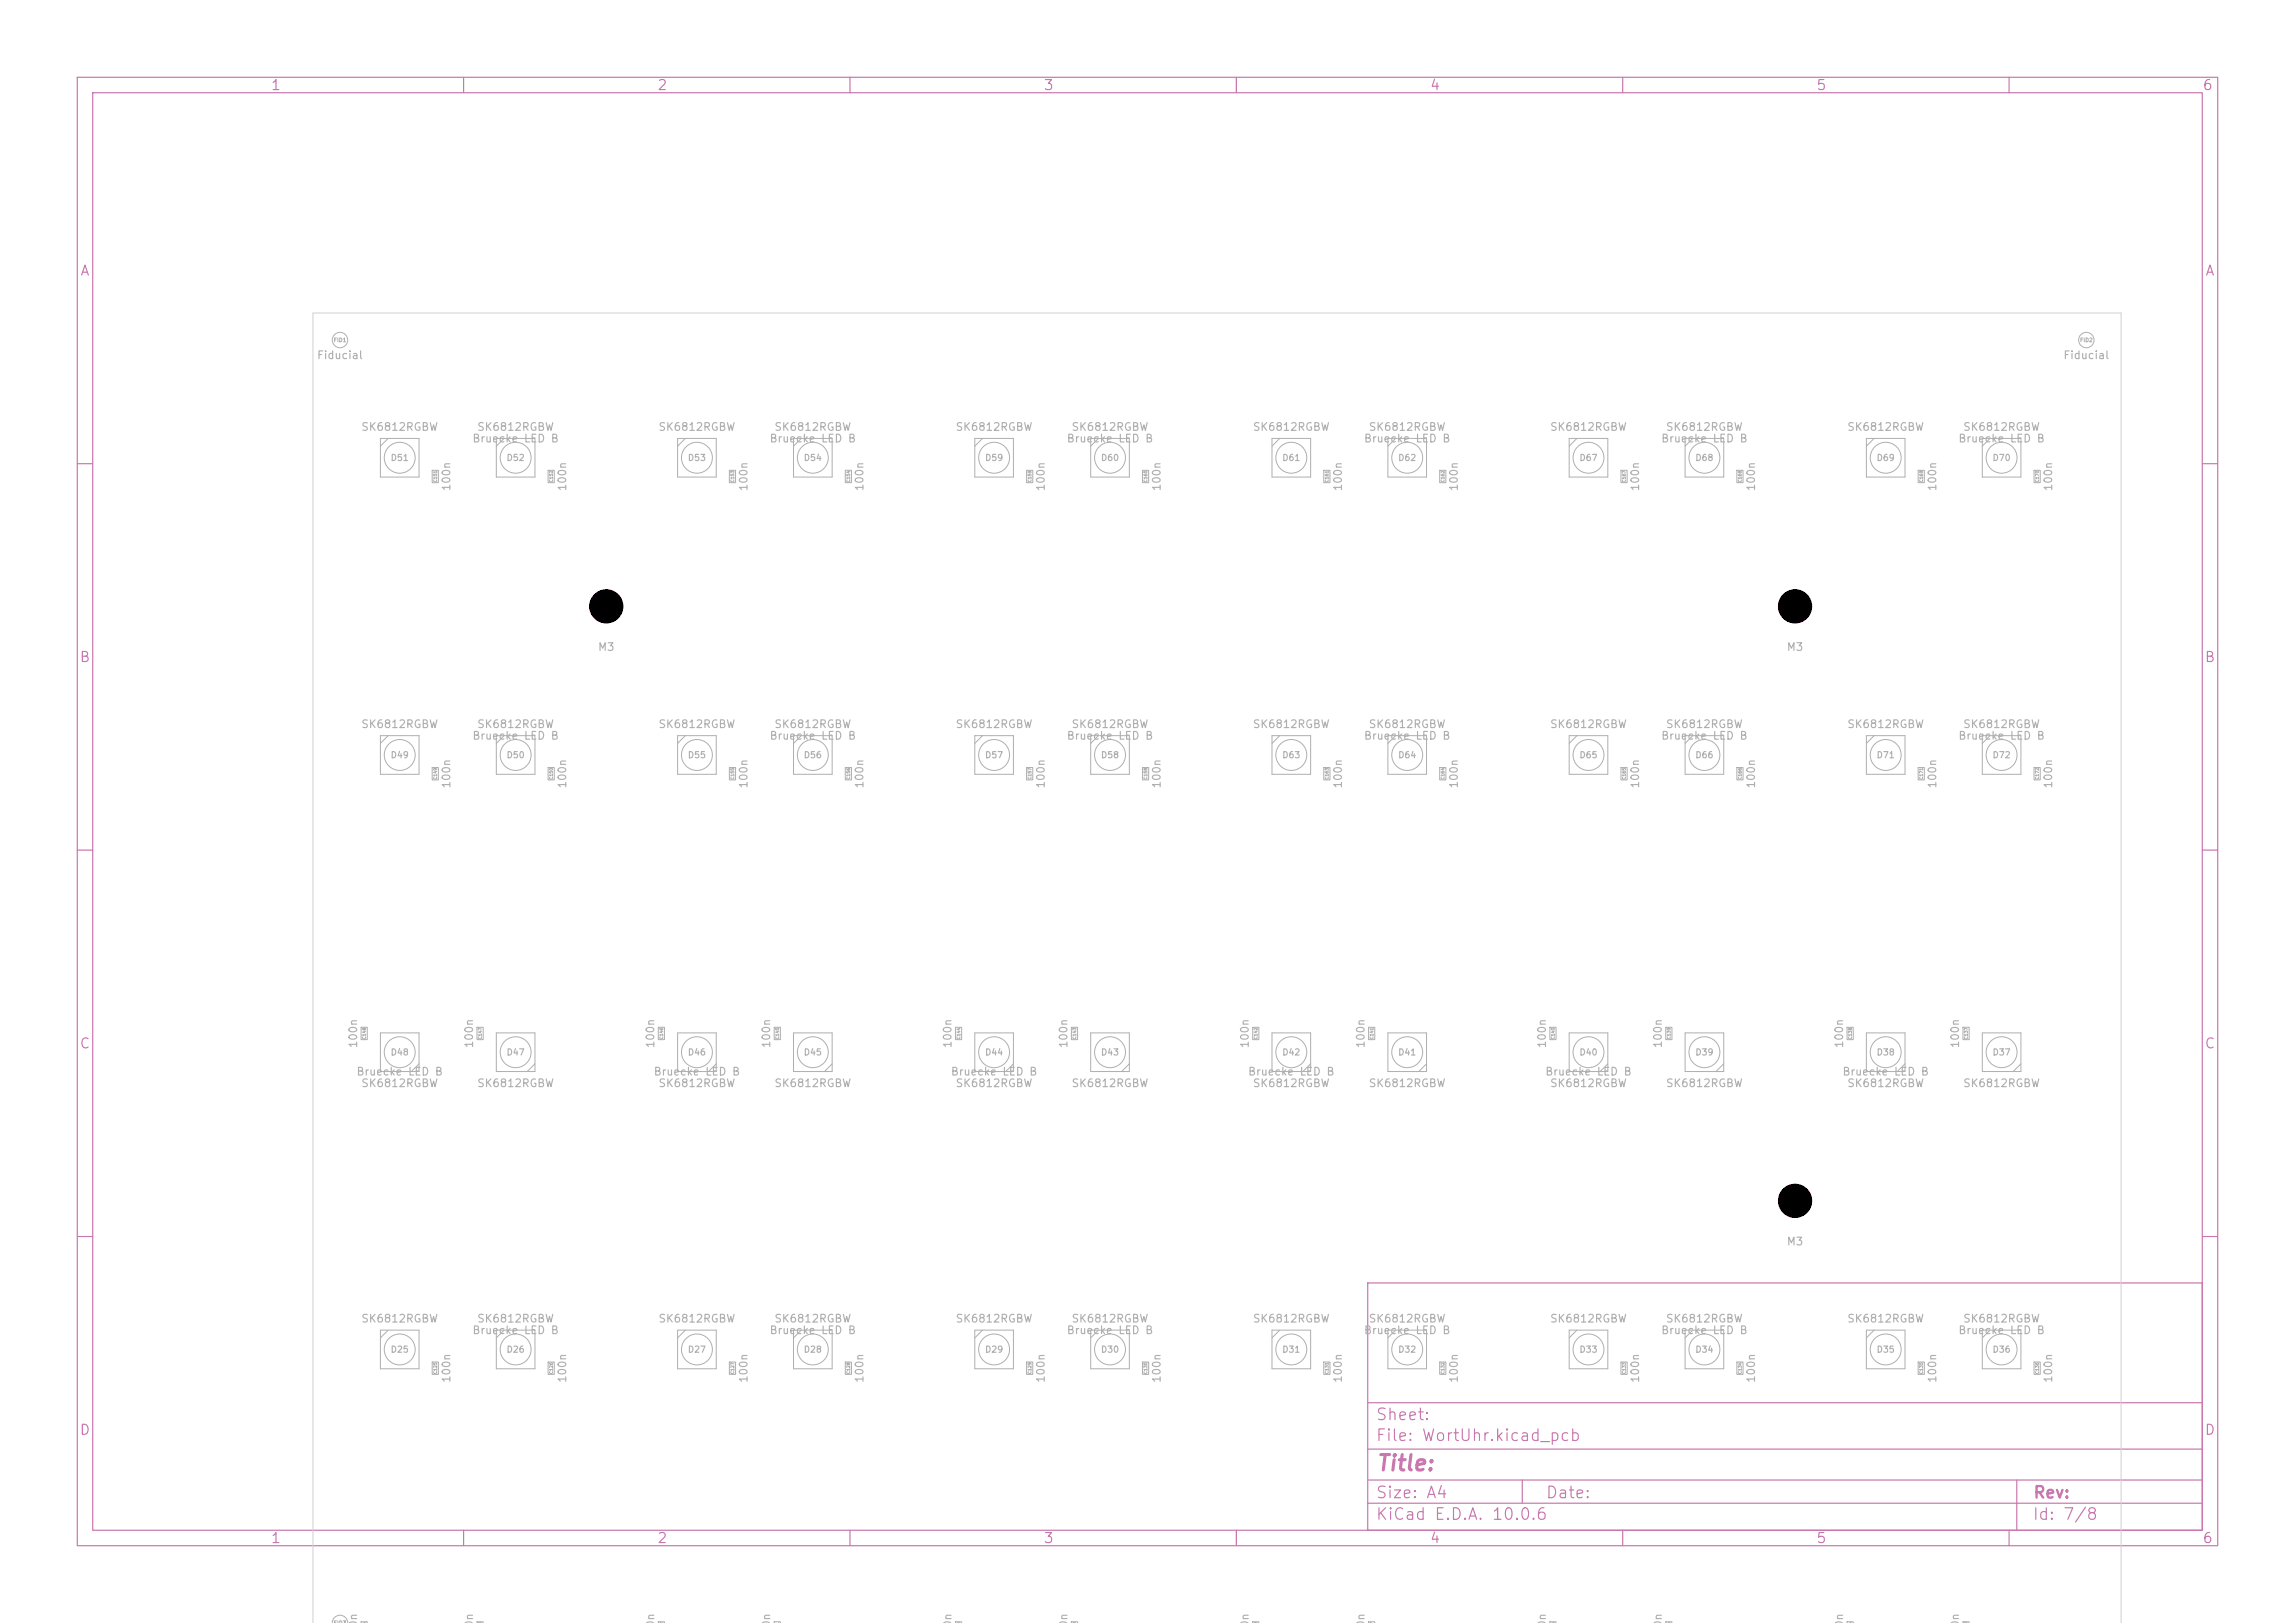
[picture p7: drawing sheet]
<svg xmlns="http://www.w3.org/2000/svg" width="297mm" height="210mm" viewBox="0 0 297 210" stroke-linecap="round" stroke-linejoin="round" font-family="sans-serif">
<defs><g id="words">
<text font-size="2" fill="#c872ab" x="178" y="190.8">Title:</text>
<g font-size="1.5" fill="#c872ab">
<text x="178" y="184.1">Sheet:</text>
<text x="178" y="186.8">File: WortUhr.kicad_pcb</text>
<text x="178" y="197">KiCad E.D.A. 10.0.6</text>
<text x="178" y="194.2">Size: A4</text>
<text x="200" y="194.2">Date:</text>
<text x="263" y="197">Id: 7/8</text>
<text x="263" y="194.2">Rev:</text>
</g>
<g font-size="1.3" fill="#c872ab">
<text x="35" y="12">1</text>
<text x="85" y="12">2</text>
<text x="135" y="12">3</text>
<text x="185" y="12">4</text>
<text x="235" y="12">5</text>
<text x="285" y="12">6</text>
<text x="10.3" y="36">A</text>
<text x="285.3" y="36">A</text>
<text x="10.2" y="86">B</text>
<text x="285.2" y="86">B</text>
<text x="10.2" y="136">C</text>
<text x="285.2" y="136">C</text>
<text x="10.2" y="186">D</text>
<text x="285.2" y="186">D</text>
<text x="35" y="200">1</text>
<text x="85" y="200">2</text>
<text x="135" y="200">3</text>
<text x="185" y="200">4</text>
<text x="235" y="200">5</text>
<text x="285" y="200">6</text>
</g>
<g font-size="1" fill="#afafaf">
<text x="40.9" y="46.7">Fiducial</text>
<text x="266.9" y="46.7">Fiducial</text>
<text x="46.7" y="56">SK6812RGBW</text>
<text x="61.1" y="57.5">Bruecke LED B</text>
<text x="61.7" y="56">SK6812RGBW</text>
<text x="85.1" y="56">SK6812RGBW</text>
<text x="99.5" y="57.5">Bruecke LED B</text>
<text x="100.1" y="56">SK6812RGBW</text>
<text x="123.6" y="56">SK6812RGBW</text>
<text x="138" y="57.5">Bruecke LED B</text>
<text x="138.6" y="56">SK6812RGBW</text>
<text x="162.1" y="56">SK6812RGBW</text>
<text x="176.4" y="57.5">Bruecke LED B</text>
<text x="177.1" y="56">SK6812RGBW</text>
<text x="200.5" y="56">SK6812RGBW</text>
<text x="214.9" y="57.5">Bruecke LED B</text>
<text x="215.5" y="56">SK6812RGBW</text>
<text x="239" y="56">SK6812RGBW</text>
<text x="253.4" y="57.5">Bruecke LED B</text>
<text x="254" y="56">SK6812RGBW</text>
<text x="58.5" y="63.6" transform="rotate(-90 58.5 63.6)">100n</text>
<text x="73.5" y="63.6" transform="rotate(-90 73.5 63.6)">100n</text>
<text x="97" y="63.6" transform="rotate(-90 97 63.6)">100n</text>
<text x="112" y="63.6" transform="rotate(-90 112 63.6)">100n</text>
<text x="135.4" y="63.6" transform="rotate(-90 135.4 63.6)">100n</text>
<text x="150.4" y="63.6" transform="rotate(-90 150.4 63.6)">100n</text>
<text x="173.9" y="63.6" transform="rotate(-90 173.9 63.6)">100n</text>
<text x="188.9" y="63.6" transform="rotate(-90 188.9 63.6)">100n</text>
<text x="212.4" y="63.6" transform="rotate(-90 212.4 63.6)">100n</text>
<text x="227.4" y="63.6" transform="rotate(-90 227.4 63.6)">100n</text>
<text x="250.8" y="63.6" transform="rotate(-90 250.8 63.6)">100n</text>
<text x="265.8" y="63.6" transform="rotate(-90 265.8 63.6)">100n</text>
<text x="77.3" y="84.5">M3</text>
<text x="231.2" y="84.5">M3</text>
<text x="46.7" y="94.4">SK6812RGBW</text>
<text x="61.1" y="95.9">Bruecke LED B</text>
<text x="61.7" y="94.4">SK6812RGBW</text>
<text x="85.1" y="94.4">SK6812RGBW</text>
<text x="99.5" y="95.9">Bruecke LED B</text>
<text x="100.1" y="94.4">SK6812RGBW</text>
<text x="123.6" y="94.4">SK6812RGBW</text>
<text x="138" y="95.9">Bruecke LED B</text>
<text x="138.6" y="94.4">SK6812RGBW</text>
<text x="162.1" y="94.4">SK6812RGBW</text>
<text x="176.4" y="95.9">Bruecke LED B</text>
<text x="177.1" y="94.4">SK6812RGBW</text>
<text x="200.5" y="94.4">SK6812RGBW</text>
<text x="214.9" y="95.9">Bruecke LED B</text>
<text x="215.5" y="94.4">SK6812RGBW</text>
<text x="239" y="94.4">SK6812RGBW</text>
<text x="253.4" y="95.9">Bruecke LED B</text>
<text x="254" y="94.4">SK6812RGBW</text>
<text x="58.5" y="102.1" transform="rotate(-90 58.5 102.1)">100n</text>
<text x="73.5" y="102.1" transform="rotate(-90 73.5 102.1)">100n</text>
<text x="97" y="102.1" transform="rotate(-90 97 102.1)">100n</text>
<text x="112" y="102.1" transform="rotate(-90 112 102.1)">100n</text>
<text x="135.4" y="102.1" transform="rotate(-90 135.4 102.1)">100n</text>
<text x="150.4" y="102.1" transform="rotate(-90 150.4 102.1)">100n</text>
<text x="173.9" y="102.1" transform="rotate(-90 173.9 102.1)">100n</text>
<text x="188.9" y="102.1" transform="rotate(-90 188.9 102.1)">100n</text>
<text x="212.4" y="102.1" transform="rotate(-90 212.4 102.1)">100n</text>
<text x="227.4" y="102.1" transform="rotate(-90 227.4 102.1)">100n</text>
<text x="250.8" y="102.1" transform="rotate(-90 250.8 102.1)">100n</text>
<text x="265.8" y="102.1" transform="rotate(-90 265.8 102.1)">100n</text>
<text x="46.5" y="135.7" transform="rotate(-90 46.5 135.7)">100n</text>
<text x="61.5" y="135.7" transform="rotate(-90 61.5 135.7)">100n</text>
<text x="84.9" y="135.7" transform="rotate(-90 84.9 135.7)">100n</text>
<text x="99.9" y="135.7" transform="rotate(-90 99.9 135.7)">100n</text>
<text x="123.4" y="135.7" transform="rotate(-90 123.4 135.7)">100n</text>
<text x="138.4" y="135.7" transform="rotate(-90 138.4 135.7)">100n</text>
<text x="161.8" y="135.7" transform="rotate(-90 161.8 135.7)">100n</text>
<text x="176.8" y="135.7" transform="rotate(-90 176.8 135.7)">100n</text>
<text x="200.3" y="135.7" transform="rotate(-90 200.3 135.7)">100n</text>
<text x="215.3" y="135.7" transform="rotate(-90 215.3 135.7)">100n</text>
<text x="238.8" y="135.7" transform="rotate(-90 238.8 135.7)">100n</text>
<text x="253.8" y="135.7" transform="rotate(-90 253.8 135.7)">100n</text>
<text x="46.1" y="139.4">Bruecke LED B</text>
<text x="46.7" y="140.9">SK6812RGBW</text>
<text x="61.7" y="140.9">SK6812RGBW</text>
<text x="84.5" y="139.4">Bruecke LED B</text>
<text x="85.1" y="140.9">SK6812RGBW</text>
<text x="100.1" y="140.9">SK6812RGBW</text>
<text x="123" y="139.4">Bruecke LED B</text>
<text x="123.6" y="140.9">SK6812RGBW</text>
<text x="138.6" y="140.9">SK6812RGBW</text>
<text x="161.4" y="139.4">Bruecke LED B</text>
<text x="162.1" y="140.9">SK6812RGBW</text>
<text x="177.1" y="140.9">SK6812RGBW</text>
<text x="199.9" y="139.4">Bruecke LED B</text>
<text x="200.5" y="140.9">SK6812RGBW</text>
<text x="215.5" y="140.9">SK6812RGBW</text>
<text x="238.4" y="139.4">Bruecke LED B</text>
<text x="239" y="140.9">SK6812RGBW</text>
<text x="254" y="140.9">SK6812RGBW</text>
<text x="231.2" y="161.4">M3</text>
<text x="46.7" y="171.4">SK6812RGBW</text>
<text x="61.1" y="172.9">Bruecke LED B</text>
<text x="61.7" y="171.4">SK6812RGBW</text>
<text x="85.1" y="171.4">SK6812RGBW</text>
<text x="99.5" y="172.9">Bruecke LED B</text>
<text x="100.1" y="171.4">SK6812RGBW</text>
<text x="123.6" y="171.4">SK6812RGBW</text>
<text x="138" y="172.9">Bruecke LED B</text>
<text x="138.6" y="171.4">SK6812RGBW</text>
<text x="162.1" y="171.4">SK6812RGBW</text>
<text x="176.4" y="172.9">Bruecke LED B</text>
<text x="177.1" y="171.4">SK6812RGBW</text>
<text x="200.5" y="171.4">SK6812RGBW</text>
<text x="214.9" y="172.9">Bruecke LED B</text>
<text x="215.5" y="171.4">SK6812RGBW</text>
<text x="239" y="171.4">SK6812RGBW</text>
<text x="253.4" y="172.9">Bruecke LED B</text>
<text x="254" y="171.4">SK6812RGBW</text>
<text x="58.5" y="179" transform="rotate(-90 58.5 179)">100n</text>
<text x="73.5" y="179" transform="rotate(-90 73.5 179)">100n</text>
<text x="97" y="179" transform="rotate(-90 97 179)">100n</text>
<text x="112" y="179" transform="rotate(-90 112 179)">100n</text>
<text x="135.4" y="179" transform="rotate(-90 135.4 179)">100n</text>
<text x="150.4" y="179" transform="rotate(-90 150.4 179)">100n</text>
<text x="173.9" y="179" transform="rotate(-90 173.9 179)">100n</text>
<text x="188.9" y="179" transform="rotate(-90 188.9 179)">100n</text>
<text x="212.4" y="179" transform="rotate(-90 212.4 179)">100n</text>
<text x="227.4" y="179" transform="rotate(-90 227.4 179)">100n</text>
<text x="250.8" y="179" transform="rotate(-90 250.8 179)">100n</text>
<text x="265.8" y="179" transform="rotate(-90 265.8 179)">100n</text>
<text x="46.5" y="210.7" transform="rotate(-90 46.5 210.7)">0n</text>
<text x="61.5" y="210.7" transform="rotate(-90 61.5 210.7)">0n</text>
<text x="84.9" y="210.7" transform="rotate(-90 84.9 210.7)">0n</text>
<text x="99.9" y="210.7" transform="rotate(-90 99.9 210.7)">0n</text>
<text x="123.4" y="210.7" transform="rotate(-90 123.4 210.7)">0n</text>
<text x="138.4" y="210.7" transform="rotate(-90 138.4 210.7)">0n</text>
<text x="161.8" y="210.7" transform="rotate(-90 161.8 210.7)">0n</text>
<text x="176.8" y="210.7" transform="rotate(-90 176.8 210.7)">0n</text>
<text x="200.3" y="210.7" transform="rotate(-90 200.3 210.7)">0n</text>
<text x="215.3" y="210.7" transform="rotate(-90 215.3 210.7)">0n</text>
<text x="238.8" y="210.7" transform="rotate(-90 238.8 210.7)">0n</text>
<text x="253.8" y="210.7" transform="rotate(-90 253.8 210.7)">0n</text>
</g>
<g font-size=".8" fill="#afafaf">
<text x="50.5" y="59.8">D51</text>
<text x="65.5" y="59.8">D52</text>
<text x="88.9" y="59.8">D53</text>
<text x="103.9" y="59.8">D54</text>
<text x="127.4" y="59.8">D59</text>
<text x="142.4" y="59.8">D60</text>
<text x="165.9" y="59.8">D61</text>
<text x="180.9" y="59.8">D62</text>
<text x="204.3" y="59.8">D67</text>
<text x="219.3" y="59.8">D68</text>
<text x="242.8" y="59.8">D69</text>
<text x="257.8" y="59.8">D70</text>
<text x="50.5" y="98.3">D49</text>
<text x="65.5" y="98.3">D50</text>
<text x="88.9" y="98.3">D55</text>
<text x="103.9" y="98.3">D56</text>
<text x="127.4" y="98.3">D57</text>
<text x="142.4" y="98.3">D58</text>
<text x="165.9" y="98.3">D63</text>
<text x="180.9" y="98.3">D64</text>
<text x="204.3" y="98.3">D65</text>
<text x="219.3" y="98.3">D66</text>
<text x="242.8" y="98.3">D71</text>
<text x="257.8" y="98.3">D72</text>
<text x="50.5" y="136.8">D48</text>
<text x="65.5" y="136.8">D47</text>
<text x="88.9" y="136.8">D46</text>
<text x="103.9" y="136.8">D45</text>
<text x="127.4" y="136.8">D44</text>
<text x="142.4" y="136.8">D43</text>
<text x="165.9" y="136.8">D42</text>
<text x="180.9" y="136.8">D41</text>
<text x="204.3" y="136.8">D40</text>
<text x="219.3" y="136.8">D39</text>
<text x="242.8" y="136.8">D38</text>
<text x="257.8" y="136.8">D37</text>
<text x="50.5" y="175.2">D25</text>
<text x="65.5" y="175.2">D26</text>
<text x="88.9" y="175.2">D27</text>
<text x="103.9" y="175.2">D28</text>
<text x="127.4" y="175.2">D29</text>
<text x="142.4" y="175.2">D30</text>
<text x="165.9" y="175.2">D31</text>
<text x="180.9" y="175.2">D32</text>
<text x="204.3" y="175.2">D33</text>
<text x="219.3" y="175.2">D34</text>
<text x="242.8" y="175.2">D35</text>
<text x="257.8" y="175.2">D36</text>
</g>
<g font-size=".5" fill="#afafaf">
<text x="43.1" y="44.4">FID1</text>
<text x="269.1" y="44.4">FID2</text>
<text x="43.1" y="210.4">FID3</text>
</g>
<g font-size=".4" fill="#afafaf">
<text x="56.6" y="62.5" transform="rotate(-90 56.6 62.5)">C151</text>
<text x="71.6" y="62.5" transform="rotate(-90 71.6 62.5)">C152</text>
<text x="95.1" y="62.5" transform="rotate(-90 95.1 62.5)">C153</text>
<text x="110.1" y="62.5" transform="rotate(-90 110.1 62.5)">C154</text>
<text x="133.6" y="62.5" transform="rotate(-90 133.6 62.5)">C159</text>
<text x="148.6" y="62.5" transform="rotate(-90 148.6 62.5)">C160</text>
<text x="172" y="62.5" transform="rotate(-90 172 62.5)">C161</text>
<text x="187" y="62.5" transform="rotate(-90 187 62.5)">C162</text>
<text x="210.5" y="62.5" transform="rotate(-90 210.5 62.5)">C167</text>
<text x="225.5" y="62.5" transform="rotate(-90 225.5 62.5)">C168</text>
<text x="248.9" y="62.5" transform="rotate(-90 248.9 62.5)">C169</text>
<text x="263.9" y="62.5" transform="rotate(-90 263.9 62.5)">C170</text>
<text x="56.6" y="100.9" transform="rotate(-90 56.6 100.9)">C149</text>
<text x="71.6" y="100.9" transform="rotate(-90 71.6 100.9)">C150</text>
<text x="95.1" y="100.9" transform="rotate(-90 95.1 100.9)">C155</text>
<text x="110.1" y="100.9" transform="rotate(-90 110.1 100.9)">C156</text>
<text x="133.6" y="100.9" transform="rotate(-90 133.6 100.9)">C157</text>
<text x="148.6" y="100.9" transform="rotate(-90 148.6 100.9)">C158</text>
<text x="172" y="100.9" transform="rotate(-90 172 100.9)">C163</text>
<text x="187" y="100.9" transform="rotate(-90 187 100.9)">C164</text>
<text x="210.5" y="100.9" transform="rotate(-90 210.5 100.9)">C165</text>
<text x="225.5" y="100.9" transform="rotate(-90 225.5 100.9)">C166</text>
<text x="248.9" y="100.9" transform="rotate(-90 248.9 100.9)">C171</text>
<text x="263.9" y="100.9" transform="rotate(-90 263.9 100.9)">C172</text>
<text x="47.4" y="134.5" transform="rotate(-90 47.4 134.5)">C148</text>
<text x="62.4" y="134.5" transform="rotate(-90 62.4 134.5)">C147</text>
<text x="85.9" y="134.5" transform="rotate(-90 85.9 134.5)">C146</text>
<text x="100.9" y="134.5" transform="rotate(-90 100.9 134.5)">C145</text>
<text x="124.4" y="134.5" transform="rotate(-90 124.4 134.5)">C144</text>
<text x="139.4" y="134.5" transform="rotate(-90 139.4 134.5)">C143</text>
<text x="162.8" y="134.5" transform="rotate(-90 162.8 134.5)">C142</text>
<text x="177.8" y="134.5" transform="rotate(-90 177.8 134.5)">C141</text>
<text x="201.3" y="134.5" transform="rotate(-90 201.3 134.5)">C140</text>
<text x="216.3" y="134.5" transform="rotate(-90 216.3 134.5)">C139</text>
<text x="239.7" y="134.5" transform="rotate(-90 239.7 134.5)">C138</text>
<text x="254.7" y="134.5" transform="rotate(-90 254.7 134.5)">C137</text>
<text x="56.6" y="177.8" transform="rotate(-90 56.6 177.8)">C125</text>
<text x="71.6" y="177.8" transform="rotate(-90 71.6 177.8)">C126</text>
<text x="95.1" y="177.8" transform="rotate(-90 95.1 177.8)">C127</text>
<text x="110.1" y="177.8" transform="rotate(-90 110.1 177.8)">C128</text>
<text x="133.6" y="177.8" transform="rotate(-90 133.6 177.8)">C129</text>
<text x="148.6" y="177.8" transform="rotate(-90 148.6 177.8)">C130</text>
<text x="172" y="177.8" transform="rotate(-90 172 177.8)">C131</text>
<text x="187" y="177.8" transform="rotate(-90 187 177.8)">C132</text>
<text x="210.5" y="177.8" transform="rotate(-90 210.5 177.8)">C133</text>
<text x="225.5" y="177.8" transform="rotate(-90 225.5 177.8)">C134</text>
<text x="248.9" y="177.8" transform="rotate(-90 248.9 177.8)">C135</text>
<text x="263.9" y="177.8" transform="rotate(-90 263.9 177.8)">C136</text>
<text x="47.4" y="210.7" transform="rotate(-90 47.4 210.7)">24</text>
<text x="62.4" y="210.7" transform="rotate(-90 62.4 210.7)">23</text>
<text x="85.9" y="210.7" transform="rotate(-90 85.9 210.7)">22</text>
<text x="100.9" y="210.7" transform="rotate(-90 100.9 210.7)">21</text>
<text x="124.4" y="210.7" transform="rotate(-90 124.4 210.7)">20</text>
<text x="139.4" y="210.7" transform="rotate(-90 139.4 210.7)">19</text>
<text x="162.8" y="210.7" transform="rotate(-90 162.8 210.7)">18</text>
<text x="177.8" y="210.7" transform="rotate(-90 177.8 210.7)">17</text>
<text x="201.3" y="210.7" transform="rotate(-90 201.3 210.7)">16</text>
<text x="216.3" y="210.7" transform="rotate(-90 216.3 210.7)">15</text>
<text x="239.7" y="210.7" transform="rotate(-90 239.7 210.7)">14</text>
<text x="254.7" y="210.7" transform="rotate(-90 254.7 210.7)">13</text>
</g>
</g></defs>
<g fill="none" stroke="#c872ab" stroke-width=".15">
<path d="M10 10h277v190h-277zM12 12h273v186h-273zM60 10v2M110 10v2M160 10v2M210 10v2M260 10v2M10 60h2M285 60h2M10 110h2M285 110h2M10 160h2"/>
<path d="M177 166h108v32h-108zM285 160h2M60 198v2M110 198v2M160 198v2M177 194.5h108M177 191.5h108M177 187.5h108M177 181.5h108M197 191.5v3M210 198v2M260 198v2"/>
<path d="M261 191.5v6.5"/>
</g>
<g fill="none" stroke="#afafaf" stroke-width=".13">
<path d="M49.2 56.7h5v5h-5zM50.2 56.7l-1 1M64.2 56.7h5v5h-5zM65.2 56.7l-1 1M87.7 56.7h5v5h-5zM88.7 56.7l-1 1M102.7 56.7h5v5h-5zM103.7 56.7l-1 1M126.2 56.7h5v5h-5zM127.2 56.7l-1 1M141.2 56.7h5v5h-5zM142.2 56.7l-1 1"/>
<path d="M164.6 56.7h5v5h-5zM165.6 56.7l-1 1M179.6 56.7h5v5h-5zM180.6 56.7l-1 1M203.1 56.7h5v5h-5zM204.1 56.7l-1 1M218.1 56.7h5v5h-5zM219.1 56.7l-1 1M241.5 56.7h5v5h-5zM242.5 56.7l-1 1M256.5 56.7h5v5h-5zM257.5 56.7l-1 1"/>
<path d="M55.9 60.9h.8v1.6h-.8zM70.9 60.9h.8v1.6h-.8zM94.4 60.9h.8v1.6h-.8zM109.4 60.9h.8v1.6h-.8zM132.9 60.9h.8v1.6h-.8zM147.9 60.9h.8v1.6h-.8zM171.3 60.9h.8v1.6h-.8zM186.3 60.9h.8v1.6h-.8zM209.8 60.9h.8v1.6h-.8zM224.8 60.9h.8v1.6h-.8zM248.2 60.9h.8v1.6h-.8zM263.2 60.9h.8v1.6h-.8z"/>
<path d="M49.2 95.2h5v5h-5zM50.2 95.2l-1 1M55.9 99.3h.8v1.6h-.8zM64.2 95.2h5v5h-5zM65.2 95.2l-1 1M70.9 99.3h.8v1.6h-.8zM87.7 95.2h5v5h-5zM88.7 95.2l-1 1M94.4 99.3h.8v1.6h-.8zM102.7 95.2h5v5h-5zM103.7 95.2l-1 1M109.4 99.3h.8v1.6h-.8z"/>
<path d="M126.2 95.2h5v5h-5zM127.2 95.2l-1 1M132.9 99.3h.8v1.6h-.8zM141.2 95.2h5v5h-5zM142.2 95.2l-1 1M147.9 99.3h.8v1.6h-.8zM164.6 95.2h5v5h-5zM165.6 95.2l-1 1M171.3 99.3h.8v1.6h-.8zM179.6 95.2h5v5h-5zM180.6 95.2l-1 1M186.3 99.3h.8v1.6h-.8z"/>
<path d="M203.1 95.2h5v5h-5zM204.1 95.2l-1 1M209.8 99.3h.8v1.6h-.8zM218.1 95.2h5v5h-5zM219.1 95.2l-1 1M224.8 99.3h.8v1.6h-.8zM241.5 95.2h5v5h-5zM242.5 95.2l-1 1M248.2 99.3h.8v1.6h-.8zM256.5 95.2h5v5h-5zM257.5 95.2l-1 1M263.2 99.3h.8v1.6h-.8z"/>
<path d="M46.7 132.9h.8v1.6h-.8zM49.2 133.7h5v5h-5zM54.2 137.7l-1 1M61.7 132.9h.8v1.6h-.8zM64.2 133.7h5v5h-5zM69.2 137.7l-1 1M85.2 132.9h.8v1.6h-.8zM87.7 133.7h5v5h-5zM92.7 137.7l-1 1M100.2 132.9h.8v1.6h-.8zM102.7 133.7h5v5h-5zM107.7 137.7l-1 1"/>
<path d="M123.7 132.9h.8v1.6h-.8zM126.2 133.7h5v5h-5zM131.2 137.7l-1 1M138.7 132.9h.8v1.6h-.8zM141.2 133.7h5v5h-5zM146.2 137.7l-1 1M162.1 132.9h.8v1.6h-.8zM164.6 133.7h5v5h-5zM169.6 137.7l-1 1M177.1 132.9h.8v1.6h-.8zM179.6 133.7h5v5h-5zM184.6 137.7l-1 1"/>
<path d="M200.6 132.9h.8v1.6h-.8zM203.1 133.7h5v5h-5zM208.1 137.7l-1 1M215.6 132.9h.8v1.6h-.8zM218.1 133.7h5v5h-5zM223.1 137.7l-1 1M239 132.9h.8v1.6h-.8zM241.5 133.7h5v5h-5zM246.5 137.7l-1 1M254 132.9h.8v1.6h-.8zM256.5 133.7h5v5h-5zM261.5 137.7l-1 1"/>
<path d="M49.2 172.1h5v5h-5zM50.2 172.1l-1 1M55.9 176.2h.8v1.6h-.8zM64.2 172.1h5v5h-5zM65.2 172.1l-1 1M70.9 176.2h.8v1.6h-.8zM87.7 172.1h5v5h-5zM88.7 172.1l-1 1M94.4 176.2h.8v1.6h-.8zM102.7 172.1h5v5h-5zM103.7 172.1l-1 1M109.4 176.2h.8v1.6h-.8z"/>
<path d="M126.2 172.1h5v5h-5zM127.2 172.1l-1 1M132.9 176.2h.8v1.6h-.8zM141.2 172.1h5v5h-5zM142.2 172.1l-1 1M147.9 176.2h.8v1.6h-.8zM164.6 172.1h5v5h-5zM165.6 172.1l-1 1M171.3 176.2h.8v1.6h-.8zM179.6 172.1h5v5h-5zM180.6 172.1l-1 1M186.3 176.2h.8v1.6h-.8z"/>
<path d="M203.1 172.1h5v5h-5zM204.1 172.1l-1 1M209.8 176.2h.8v1.6h-.8zM218.1 172.1h5v5h-5zM219.1 172.1l-1 1M224.8 176.2h.8v1.6h-.8zM241.5 172.1h5v5h-5zM242.5 172.1l-1 1M248.2 176.2h.8v1.6h-.8zM256.5 172.1h5v5h-5zM257.5 172.1l-1 1M263.2 176.2h.8v1.6h-.8z"/>
<path d="M43 210.1a.99 .99 0 0 1 1-1.1 .99 .99 0 0 1 1 1.1M46.7 210.1v-.3h.8v.3M61.7 210.1v-.3h.8v.3M85.2 210.1v-.3h.8v.3M100.2 210.1v-.3h.8v.3M123.7 210.1v-.3h.8v.3M138.7 210.1v-.3h.8v.3M162.1 210.1v-.3h.8v.3M177.1 210.1v-.3h.8v.3M200.6 210.1v-.3h.8v.3M215.6 210.1v-.3h.8v.3M239 210.1v-.3h.8v.3"/>
<path d="M254 210.1v-.3h.8v.3"/>
<circle cx="44" cy="44" r="1"/>
<circle cx="51.7" cy="59.2" r="2"/>
<circle cx="66.7" cy="59.2" r="2"/>
<circle cx="90.2" cy="59.2" r="2"/>
<circle cx="105.2" cy="59.2" r="2"/>
<circle cx="128.7" cy="59.2" r="2"/>
<circle cx="143.7" cy="59.2" r="2"/>
<circle cx="167.1" cy="59.2" r="2"/>
<circle cx="182.1" cy="59.2" r="2"/>
<circle cx="205.6" cy="59.2" r="2"/>
<circle cx="220.6" cy="59.2" r="2"/>
<circle cx="244" cy="59.2" r="2"/>
<circle cx="259" cy="59.2" r="2"/>
<circle cx="270" cy="44" r="1"/>
<circle cx="51.7" cy="97.7" r="2"/>
<circle cx="66.7" cy="97.7" r="2"/>
<circle cx="90.2" cy="97.7" r="2"/>
<circle cx="105.2" cy="97.7" r="2"/>
<circle cx="128.7" cy="97.7" r="2"/>
<circle cx="143.7" cy="97.7" r="2"/>
<circle cx="167.1" cy="97.7" r="2"/>
<circle cx="182.1" cy="97.7" r="2"/>
<circle cx="205.6" cy="97.7" r="2"/>
<circle cx="220.6" cy="97.7" r="2"/>
<circle cx="244" cy="97.7" r="2"/>
<circle cx="259" cy="97.7" r="2"/>
<circle cx="51.7" cy="136.2" r="2"/>
<circle cx="66.7" cy="136.2" r="2"/>
<circle cx="90.2" cy="136.2" r="2"/>
<circle cx="105.2" cy="136.2" r="2"/>
<circle cx="128.7" cy="136.2" r="2"/>
<circle cx="143.7" cy="136.2" r="2"/>
<circle cx="167.1" cy="136.2" r="2"/>
<circle cx="182.1" cy="136.2" r="2"/>
<circle cx="205.6" cy="136.2" r="2"/>
<circle cx="220.6" cy="136.2" r="2"/>
<circle cx="244" cy="136.2" r="2"/>
<circle cx="259" cy="136.2" r="2"/>
<circle cx="51.7" cy="174.6" r="2"/>
<circle cx="66.7" cy="174.6" r="2"/>
<circle cx="90.2" cy="174.6" r="2"/>
<circle cx="105.2" cy="174.6" r="2"/>
<circle cx="128.7" cy="174.6" r="2"/>
<circle cx="143.7" cy="174.6" r="2"/>
<circle cx="167.1" cy="174.6" r="2"/>
<circle cx="182.1" cy="174.6" r="2"/>
<circle cx="205.6" cy="174.6" r="2"/>
<circle cx="220.6" cy="174.6" r="2"/>
<circle cx="244" cy="174.6" r="2"/>
<circle cx="259" cy="174.6" r="2"/>
</g>
<path d="M40.5 210.1v-169.6h234v169.6" fill="none" stroke="#d0d2cd" stroke-width=".13"/>
<g fill="#000" stroke="#000" stroke-width=".13">
<circle cx="78.5" cy="78.5" r="2.15"/>
<circle cx="232.3" cy="78.5" r="2.15"/>
<circle cx="232.3" cy="155.4" r="2.15"/>
</g>
<use href="#words"/>
</svg>
